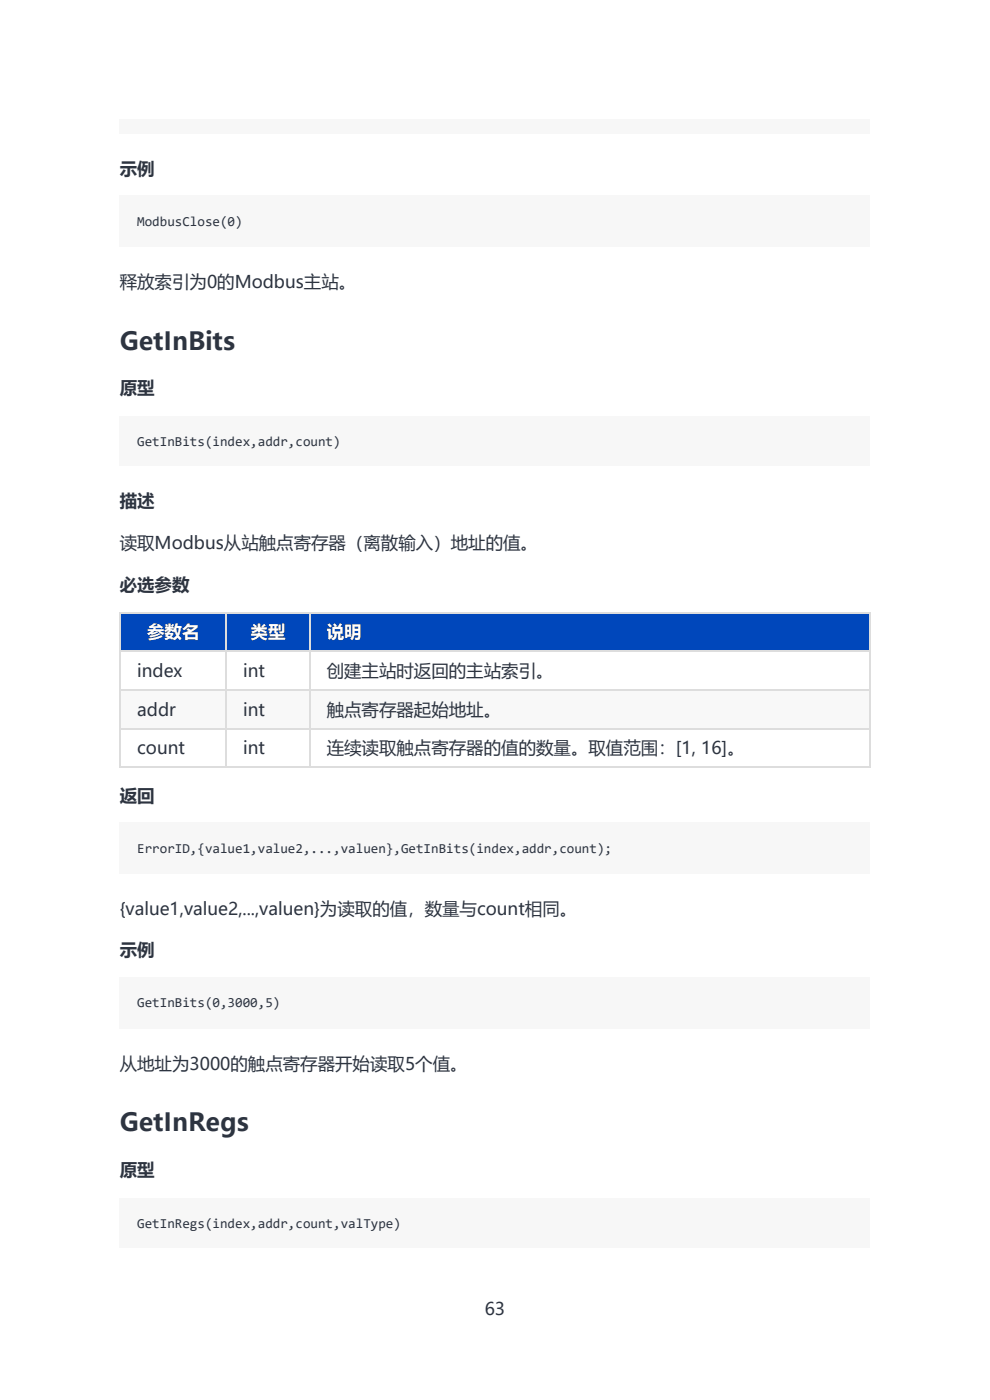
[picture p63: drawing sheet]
<svg xmlns="http://www.w3.org/2000/svg" width="210mm" height="297mm" viewBox="0 0 210 297" stroke-linecap="round" stroke-linejoin="round" font-family="sans-serif">
<defs><g id="words">
<g font-size="5.3" fill="#2d3440">
<text x="25.4" y="74.3">GetInBits</text>
<text x="25.4" y="239.9">GetInRegs</text>
</g>
<g font-size="3.7" fill="#2d3440">
<text x="25.4" y="37">示例</text>
<text x="25.4" y="61.1">释放索引为0的Modbus主站。</text>
<text x="25.4" y="83.6">原型</text>
<text x="25.4" y="107.6">描述</text>
<text x="25.4" y="116.4">读取Modbus从站触点寄存器（离散输入）地址的值。</text>
<text x="25.4" y="125.4">必选参数</text>
<text x="29.1" y="143.6">index</text>
<text x="51.6" y="143.6">int</text>
<text x="69.3" y="143.6">创建主站时返回的主站索引。</text>
<text x="29.1" y="151.8">addr</text>
<text x="51.6" y="151.8">int</text>
<text x="69.3" y="151.8">触点寄存器起始地址。</text>
<text x="29.1" y="160">count</text>
<text x="51.6" y="160">int</text>
<text x="69.3" y="160">连续读取触点寄存器的值的数量。取值范围：[1, 16]。</text>
<text x="25.4" y="170.1">返回</text>
<text x="25.4" y="194.1">{value1,value2,...,valuen}为读取的值，数量与count相同。</text>
<text x="25.4" y="202.8">示例</text>
<text x="25.4" y="226.9">从地址为3000的触点寄存器开始读取5个值。</text>
<text x="25.4" y="249.4">原型</text>
<text x="102.8" y="279">63</text>
</g>
<g font-size="3.7" fill="#fff">
<text x="31.2" y="135.4">参数名</text>
<text x="53.2" y="135.4">类型</text>
<text x="69.3" y="135.4">说明</text>
</g>
<g font-size="2.9" fill="#2d3440">
<text x="29.1" y="47.8">ModbusClose(0)</text>
<text x="29.1" y="94.7">GetInBits(index,addr,count)</text>
<text x="29.1" y="180.9">ErrorID,{value1,value2,...,valuen},GetInBits(index,addr,count);</text>
<text x="29.1" y="213.7">GetInBits(0,3000,5)</text>
<text x="29.1" y="260.5">GetInRegs(index,addr,count,valType)</text>
</g>
</g></defs>
<g fill="#f7f7f7">
<path d="M25.4 25.3h159.2v3h-159.2z"/>
<path d="M25.4 41.5h159.2v10.9h-159.2z"/>
<path d="M25.4 88.3h159.2v10.6h-159.2z"/>
</g>
<path d="M25.4 129.9h22.5v8.2h-22.5z" fill="#fff"/>
<path d="M25.4 129.9h22.5v8.2h-22.5z" fill="#0047bb"/>
<path d="M47.9 129.9h17.7v8.2h-17.7z" fill="#fff"/>
<path d="M47.9 129.9h17.7v8.2h-17.7z" fill="#0047bb"/>
<path d="M65.6 129.9h118.7v8.2h-118.7z" fill="#fff"/>
<path d="M65.6 129.9h118.7v8.2h-118.7z" fill="#0047bb"/>
<g fill="#fff">
<path d="M25.4 138.1h22.5v8.2h-22.5z"/>
<path d="M47.9 138.1h17.7v8.2h-17.7z"/>
<path d="M65.6 138.1h118.7v8.2h-118.7z"/>
</g>
<g fill="#f8f8f8">
<path d="M25.4 146.3h22.5v8.2h-22.5z"/>
<path d="M47.9 146.3h17.7v8.2h-17.7z"/>
<path d="M65.6 146.3h118.7v8.2h-118.7z"/>
</g>
<g fill="#fff">
<path d="M25.4 154.5h22.5v8.1h-22.5z"/>
<path d="M47.9 154.5h17.7v8.1h-17.7z"/>
<path d="M65.6 154.5h118.7v8.1h-118.7z"/>
</g>
<path d="M25.4 138.2h159.2M25.4 130h159.2M25.5 129.9v33M48 129.9v33M65.7 129.9v33M184.5 129.9v33M25.4 154.6h159.2M25.4 146.4h159.2M25.4 162.8h159.2" fill="none" stroke="#ddd" stroke-width=".26"/>
<g fill="#f7f7f7">
<path d="M25.4 174.6h159.2v10.8h-159.2z"/>
<path d="M25.4 207.3h159.2v10.9h-159.2z"/>
<path d="M25.4 254.2h159.2v10.5h-159.2z"/>
<path d="M29.1 45.2h22.5v3.5h-22.5z"/>
<path d="M29.1 92h43.1v3.5h-43.1z"/>
<path d="M29.1 178.3h100.8v3.4h-100.8z"/>
<path d="M29.1 211h30.4v3.5h-30.4z"/>
<path d="M29.1 257.9h56.1v3.4h-56.1z"/>
</g>
<use href="#words"/>
</svg>
